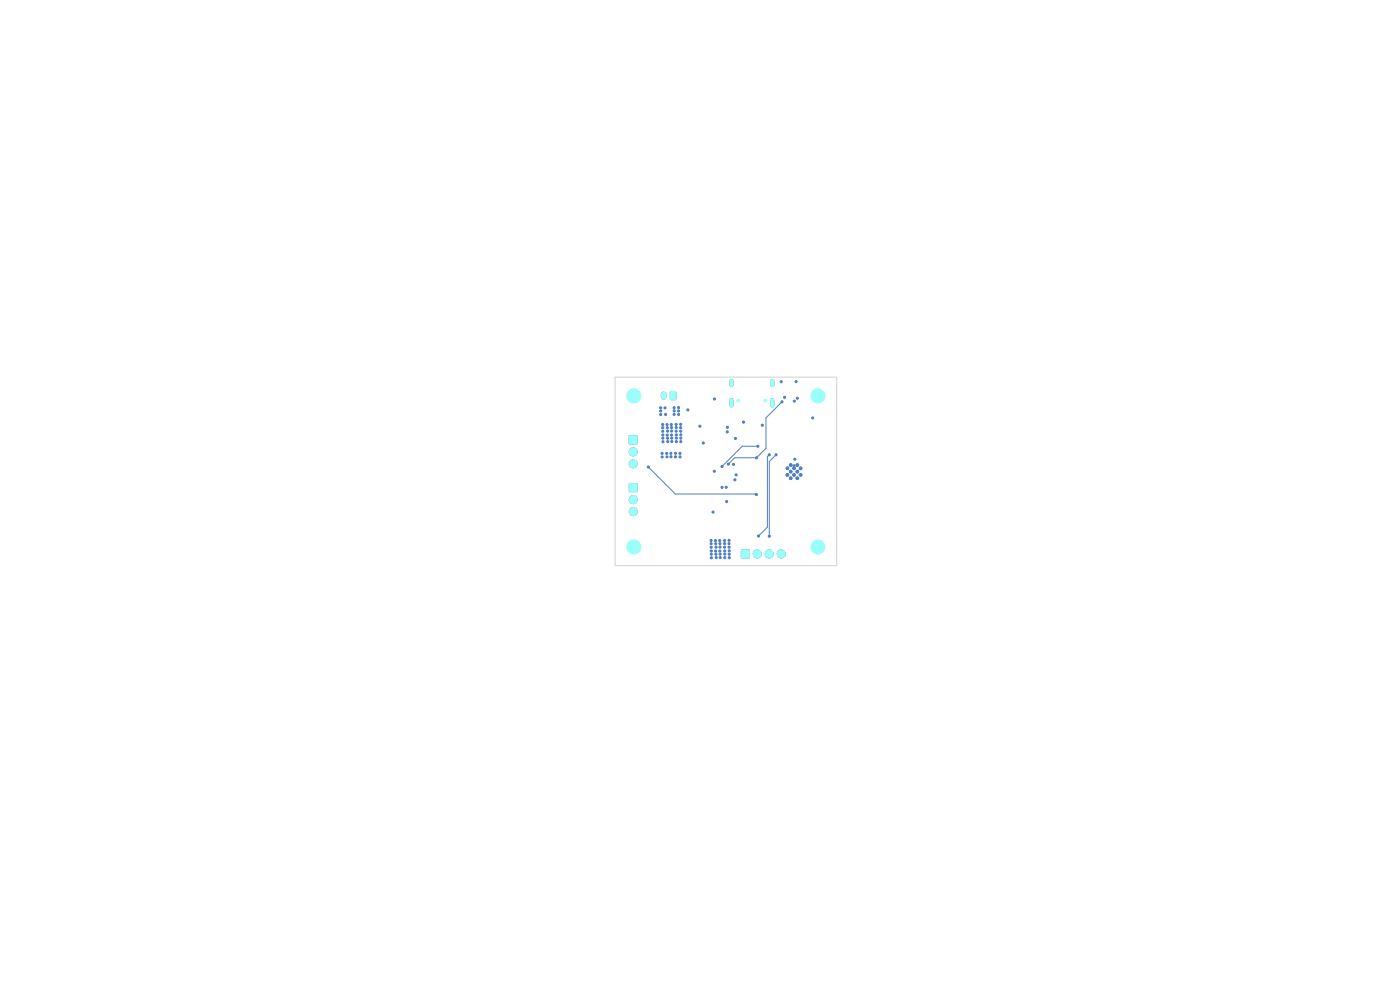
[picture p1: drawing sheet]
<svg xmlns="http://www.w3.org/2000/svg" width="297mm" height="210mm" viewBox="0 0 297 210" stroke-linecap="round" stroke-linejoin="round" font-family="sans-serif">
<g fill="#4d7fc4" stroke="#4d7fc4" stroke-width=".21">
<path d="M133.5 102.6h1.7v1.7h-1.7z"/>
<path d="M133.5 92.5h1.7v1.7h-1.7z"/>
<path d="M157.3 116.7h1.7v1.7h-1.7z"/>
<path d="M142.3 83.1h.8l.3 .1v1.4l-.2 .2h-.8l-.2-.2z"/>
<circle cx="134.3" cy="106" r=".85"/>
<circle cx="134.3" cy="108.5" r=".85"/>
<circle cx="134.3" cy="95.8" r=".85"/>
<circle cx="134.3" cy="98.4" r=".85"/>
<circle cx="160.7" cy="117.5" r=".85"/>
<circle cx="163.2" cy="117.5" r=".85"/>
<circle cx="165.7" cy="117.5" r=".85"/>
<circle cx="169.1" cy="98.6" r=".3"/>
<circle cx="167.7" cy="98.6" r=".3"/>
<circle cx="169.8" cy="99.3" r=".3"/>
<circle cx="168.4" cy="99.3" r=".3"/>
<circle cx="167" cy="99.3" r=".3"/>
<circle cx="169.1" cy="100" r=".3"/>
<circle cx="167.7" cy="100" r=".3"/>
<circle cx="169.8" cy="100.7" r=".3"/>
<circle cx="168.4" cy="100.7" r=".3"/>
<circle cx="167" cy="100.7" r=".3"/>
<circle cx="169.1" cy="101.4" r=".3"/>
<circle cx="167.7" cy="101.4" r=".3"/>
<circle cx="141.4" cy="96.2" r=".22"/>
<circle cx="142.3" cy="96.9" r=".22"/>
<circle cx="143.3" cy="96.2" r=".22"/>
<circle cx="140.5" cy="96.2" r=".22"/>
<circle cx="144.3" cy="96.2" r=".23"/>
<circle cx="141.5" cy="96.9" r=".22"/>
<circle cx="142.3" cy="96.2" r=".22"/>
<circle cx="140.5" cy="96.9" r=".22"/>
<circle cx="144.3" cy="96.9" r=".22"/>
<circle cx="143.3" cy="96.9" r=".22"/>
<circle cx="143.4" cy="90" r=".23"/>
<circle cx="142.4" cy="90.1" r=".23"/>
<circle cx="141.6" cy="90.7" r=".22"/>
<circle cx="144.4" cy="90.7" r=".22"/>
<circle cx="144.4" cy="91.5" r=".22"/>
<circle cx="143.5" cy="90.7" r=".23"/>
<circle cx="142.5" cy="91.4" r=".23"/>
<circle cx="140.6" cy="90.1" r=".22"/>
<circle cx="143.4" cy="91.5" r=".22"/>
<circle cx="142.5" cy="90.7" r=".23"/>
<circle cx="141.6" cy="91.5" r=".22"/>
<circle cx="141.5" cy="90.1" r=".23"/>
<circle cx="140.6" cy="91.5" r=".22"/>
<circle cx="140.6" cy="90.7" r=".22"/>
<circle cx="142.5" cy="93.7" r=".22"/>
<circle cx="142.5" cy="92.9" r=".22"/>
<circle cx="140.6" cy="92.3" r=".22"/>
<circle cx="140.6" cy="93.7" r=".23"/>
<circle cx="143.5" cy="92.3" r=".23"/>
<circle cx="140.6" cy="92.9" r=".23"/>
<circle cx="141.7" cy="93.7" r=".23"/>
<circle cx="142.5" cy="92.3" r=".23"/>
<circle cx="143.5" cy="93.7" r=".23"/>
<circle cx="141.6" cy="92.3" r=".22"/>
<circle cx="144.4" cy="92.9" r=".22"/>
<circle cx="144.4" cy="93.7" r=".23"/>
<circle cx="143.5" cy="92.9" r=".23"/>
<circle cx="141.6" cy="93" r=".22"/>
<circle cx="144.4" cy="90" r=".23"/>
<circle cx="144.4" cy="92.2" r=".23"/>
<circle cx="152.7" cy="116" r=".23"/>
<circle cx="152.7" cy="115.3" r=".23"/>
<circle cx="150.9" cy="114.7" r=".23"/>
<circle cx="150.9" cy="116.1" r=".22"/>
<circle cx="153.7" cy="114.7" r=".23"/>
<circle cx="150.9" cy="115.3" r=".23"/>
<circle cx="151.9" cy="116.1" r=".22"/>
<circle cx="152.7" cy="114.7" r=".22"/>
<circle cx="153.7" cy="116.1" r=".22"/>
<circle cx="151.8" cy="114.7" r=".23"/>
<circle cx="154.7" cy="115.3" r=".22"/>
<circle cx="154.7" cy="116.1" r=".23"/>
<circle cx="153.7" cy="115.3" r=".23"/>
<circle cx="151.8" cy="115.3" r=".22"/>
<circle cx="154.7" cy="114.6" r=".23"/>
<circle cx="152.8" cy="118.3" r=".22"/>
<circle cx="152.7" cy="116.9" r=".22"/>
<circle cx="152.8" cy="117.5" r=".22"/>
<circle cx="151.9" cy="117.6" r=".22"/>
<circle cx="150.9" cy="117.6" r=".23"/>
<circle cx="150.9" cy="116.9" r=".23"/>
<circle cx="151.9" cy="118.3" r=".22"/>
<circle cx="150.9" cy="118.3" r=".23"/>
<circle cx="153.7" cy="118.3" r=".22"/>
<circle cx="154.7" cy="118.3" r=".23"/>
<circle cx="154.7" cy="117.5" r=".22"/>
<circle cx="154.7" cy="116.8" r=".23"/>
<circle cx="153.8" cy="117.5" r=".22"/>
<circle cx="153.7" cy="116.9" r=".23"/>
<circle cx="151.8" cy="116.9" r=".22"/>
<circle cx="156" cy="93" r=".22"/>
<circle cx="141.2" cy="87.9" r=".22"/>
<circle cx="140.2" cy="87.9" r=".22"/>
<circle cx="143" cy="87.9" r=".22"/>
<circle cx="144" cy="87.9" r=".22"/>
<circle cx="143.9" cy="87.2" r=".23"/>
<circle cx="143" cy="87.2" r=".22"/>
<circle cx="140.1" cy="87.2" r=".22"/>
<circle cx="144" cy="86.5" r=".22"/>
<circle cx="143" cy="86.5" r=".22"/>
<circle cx="141.1" cy="86.5" r=".22"/>
<circle cx="140.2" cy="86.5" r=".22"/>
<circle cx="153.2" cy="103.4" r=".22"/>
<circle cx="155.9" cy="101.8" r=".22"/>
<circle cx="163.2" cy="96.5" r=".22"/>
<circle cx="160.9" cy="113.7" r=".22"/>
<circle cx="164.6" cy="96.5" r=".22"/>
<circle cx="163.2" cy="113.7" r=".22"/>
<circle cx="160.5" cy="104.9" r=".22"/>
<circle cx="137.5" cy="99.1" r=".22"/>
<circle cx="160.5" cy="97.1" r=".23"/>
<circle cx="165.9" cy="85.2" r=".23"/>
<circle cx="154.5" cy="98.5" r=".22"/>
<circle cx="160.8" cy="94.7" r=".23"/>
<circle cx="153.2" cy="99" r=".22"/>
<circle cx="166.4" cy="84.3" r=".23"/>
<circle cx="157.7" cy="89.5" r=".22"/>
<circle cx="154.3" cy="90.6" r=".22"/>
<circle cx="156.2" cy="100.7" r=".22"/>
<circle cx="168.9" cy="81" r=".22"/>
<circle cx="168.5" cy="85.1" r=".23"/>
<circle cx="151.6" cy="84.6" r=".23"/>
<circle cx="145.9" cy="87" r=".22"/>
<circle cx="149.2" cy="94" r=".22"/>
<circle cx="151.5" cy="100" r=".22"/>
<circle cx="154.1" cy="103.4" r=".23"/>
<circle cx="154.2" cy="106.4" r=".22"/>
<circle cx="151.3" cy="108.6" r=".22"/>
<circle cx="169.1" cy="101.5" r=".23"/>
<circle cx="167.7" cy="101.5" r=".23"/>
<circle cx="168.4" cy="100.8" r=".22"/>
<circle cx="167" cy="100.8" r=".22"/>
<circle cx="167.7" cy="100.1" r=".22"/>
<circle cx="169.1" cy="100.1" r=".22"/>
<circle cx="165.7" cy="81" r=".22"/>
<circle cx="155.6" cy="98.5" r=".23"/>
<circle cx="154.3" cy="91.6" r=".23"/>
<circle cx="161.7" cy="90.2" r=".23"/>
<circle cx="169.2" cy="84.5" r=".23"/>
<circle cx="172.4" cy="88.7" r=".23"/>
<circle cx="148.5" cy="90.4" r=".23"/>
<circle cx="169.9" cy="100.8" r=".22"/>
<circle cx="169.8" cy="99.4" r=".23"/>
<circle cx="168.4" cy="99.4" r=".23"/>
<circle cx="167.1" cy="99.3" r=".22"/>
<circle cx="167.7" cy="98.7" r=".22"/>
<circle cx="169.1" cy="98.7" r=".22"/>
<circle cx="168.6" cy="97.4" r=".22"/>
<circle cx="168.5" cy="98.8" r=".22"/>
</g>
<path d="M140.8 83.7v.5" fill="none" stroke="#4d7fc4" stroke-width="1.2"/>
<path d="M155.2 80.9v.8M155.2 84.9v1.1M163.8 80.9v.8M163.8 84.9v1.1" fill="none" stroke="#4d7fc4" stroke-width=".9"/>
<path d="M137.5 99.1l5.8 5.7h17.1l.1 .1M160.8 94.7h-3.3l-4.3 4.3M163.2 96.5l-.4 .4v14.9l-1.9 1.9M164.6 96.5l-1.4 1.4v15.9M165.9 85.2l-3.4 3.4v6.5l-2 2h-4.6l-1.4 1.4" fill="none" stroke="#4d7fc4" stroke-width=".21"/>
<g fill="#9afff8" stroke="#9afff8" stroke-width=".21">
<path d="M133.5 102.6h1.7v1.7h-1.7z"/>
<path d="M133.5 92.5h1.7v1.7h-1.7z"/>
<path d="M157.3 116.7h1.7v1.7h-1.7z"/>
<path d="M142.3 83.1h.8l.3 .1v1.4l-.2 .2h-.8l-.2-.2z"/>
<circle cx="134.3" cy="106" r=".85"/>
<circle cx="134.3" cy="108.5" r=".85"/>
<circle cx="134.3" cy="95.8" r=".85"/>
<circle cx="134.3" cy="98.4" r=".85"/>
<circle cx="160.7" cy="117.5" r=".85"/>
<circle cx="163.2" cy="117.5" r=".85"/>
<circle cx="165.7" cy="117.5" r=".85"/>
<circle cx="134.5" cy="116" r="1.5"/>
<circle cx="134.5" cy="84" r="1.5"/>
<circle cx="173.5" cy="116" r="1.5"/>
<circle cx="173.5" cy="84" r="1.5"/>
<circle cx="162.4" cy="85" r=".3"/>
<circle cx="156.6" cy="85" r=".3"/>
</g>
<path d="M140.8 83.7v.5" fill="none" stroke="#9afff8" stroke-width="1.2"/>
<path d="M155.2 80.9v.8M155.2 84.9v1.1M163.8 80.9v.8M163.8 84.9v1.1" fill="none" stroke="#9afff8" stroke-width=".9"/>
<path d="M130.5 80h47v40h-47z" fill="none" stroke="#d0d2cd" stroke-width=".21"/>
</svg>
